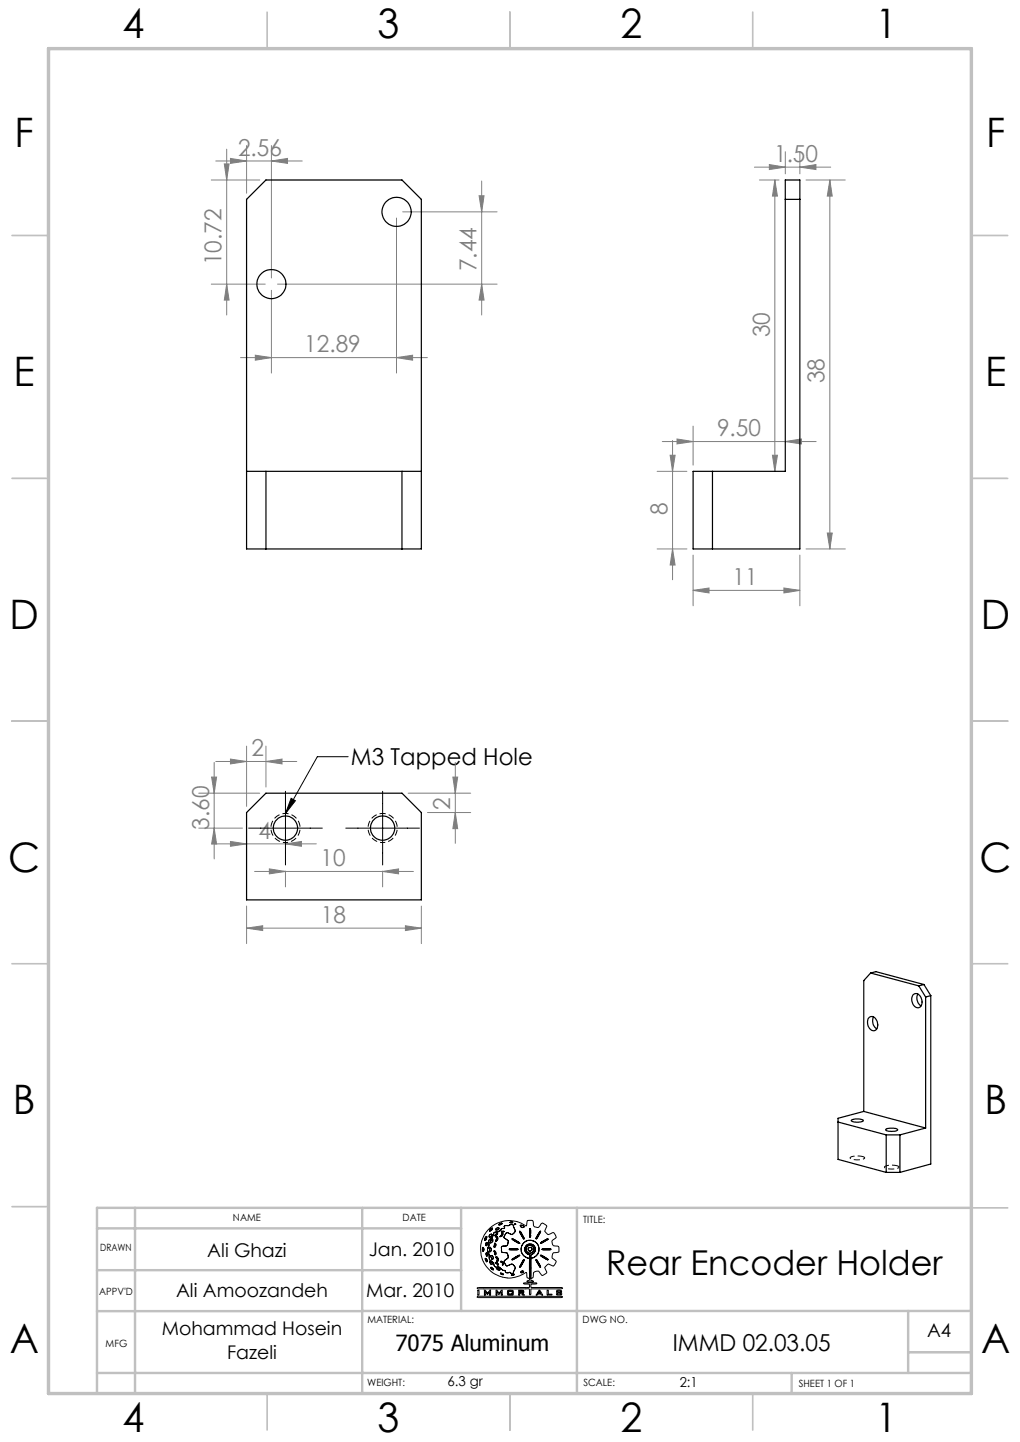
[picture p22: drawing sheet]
<svg xmlns="http://www.w3.org/2000/svg" width="210mm" height="297mm" viewBox="0 0 210 297" stroke-linecap="round" stroke-linejoin="round" font-family="sans-serif">
<defs><g id="words">
<g font-size="8.4">
<text x="25.2" y="7.9">4</text>
<text x="77.7" y="7.9">3</text>
<text x="127.7" y="7.9">2</text>
<text x="180.2" y="7.9">1</text>
<text x="3" y="30.3">F</text>
<text x="203" y="30.3">F</text>
<text x="2.8" y="79.5">E</text>
<text x="202.8" y="79.5">E</text>
<text x="2" y="129.5">D</text>
<text x="202" y="129.5">D</text>
<text x="1.7" y="179.5">C</text>
<text x="201.7" y="179.5">C</text>
<text x="2.7" y="229.5">B</text>
<text x="202.7" y="229.5">B</text>
<text x="2" y="278.8">A</text>
<text x="202" y="278.8">A</text>
<text x="25.2" y="294.9">4</text>
<text x="77.7" y="294.9">3</text>
<text x="127.7" y="294.9">2</text>
<text x="180.2" y="294.9">1</text>
</g>
<text font-size="7.1" x="124.8" y="262.7">Rear Encoder Holder</text>
<g font-size="4.8" fill="#808080">
<text x="49" y="32.1">2.56</text>
<text x="159.4" y="33.3">1.50</text>
<text x="45.6" y="54.6" transform="rotate(-90 45.6 54.6)">10.72</text>
<text x="98.1" y="55.9" transform="rotate(-90 98.1 55.9)">7.44</text>
<text x="158.5" y="69.5" transform="rotate(-90 158.5 69.5)">30</text>
<text x="62.7" y="72.6">12.89</text>
<text x="169.8" y="79" transform="rotate(-90 169.8 79)">38</text>
<text x="147.6" y="89.8">9.50</text>
<text x="137.4" y="106" transform="rotate(-90 137.4 106)">8</text>
<text x="150.8" y="120.5">11</text>
<text x="51.8" y="155.7">2</text>
<text x="92.7" y="166.8" transform="rotate(-90 92.7 166.8)">2</text>
<text x="43" y="170.9" transform="rotate(-90 43 170.9)">3.60</text>
<text x="53.2" y="172.7">4</text>
<text x="66" y="178.4">10</text>
<text x="66.1" y="190.1">18</text>
</g>
<g font-size="4.8">
<text x="72.3" y="157.5">M3 Tapped Hole</text>
<text x="138.5" y="278.2">IMMD 02.03.05</text>
</g>
<text font-size="4.6" x="81.4" y="278.2">7075 Aluminum</text>
<g font-size="3.9">
<text x="42.7" y="258.9">Ali Ghazi</text>
<text x="75.9" y="258.6">Jan. 2010</text>
<text x="36.2" y="267.1">Ali Amoozandeh</text>
<text x="75.4" y="267.1">Mar. 2010</text>
<text x="33.3" y="275.1">Mohammad Hosein</text>
<text x="190.9" y="275.5">A4</text>
<text x="46.8" y="279.9">Fazeli</text>
</g>
<g font-size="2.8">
<text x="92.1" y="285.6">6.3 gr</text>
<text x="139.9" y="285.6">2:1</text>
</g>
<g font-size="2.1">
<text x="48" y="251.5">NAME</text>
<text x="82.9" y="251.5">DATE</text>
<text x="120.1" y="251.9">TITLE:</text>
<text x="20.6" y="257.7">DRAWN</text>
<text x="20.4" y="266.6">APPV'D</text>
<text x="75.6" y="272.5">MATERIAL:</text>
<text x="120" y="272.5">DWG NO.</text>
<text x="21.8" y="277.4">MFG</text>
<text x="75.6" y="285.5">WEIGHT:</text>
<text x="120.1" y="285.5">SCALE:</text>
<text x="164.5" y="285.6">SHEET 1 OF 1</text>
</g>
</g></defs>
<g fill="none" stroke="#000" stroke-width=".21">
<path d="M71.7 155.9h-6.4l-6.5 11.7M51.2 170.6h15.2M58.8 163v15.1M59.9 164.4l.9 .5-2 2.7zM71.2 170.6h15.2M78.8 163v15.1M99.3 257.2l.1 .4M99.6 257.2l-.2-.3-.1 .3M99.6 257.2v.3M99.6 257.5l-.1 .2-.1-.1M99.8 255.1v.2M99.9 259.1a.57 .57 0 0 1 .4 .8z"/>
<path d="M100.1 258.1l.1 .6M100.1 254.7l.1 .4M100.1 254.7l-.3 .4M100.1 258v.1M100.1 258l.3 .3M100.2 255.1l-.2 .3-.1 .1-.1-.2M100.2 258.7h.1M100.3 256h-.2v.6l.2-.2M100.3 256v.4M100.4 257.2l.1 .8M100.4 258.3l-.1 .4M100.5 253.3a6 6 0 0 1 7.9-.8l.1-1a.78 .78 0 0 1 1-.1 .78 .78 0 0 1 .3 .9 .86 .86 0 0 0 .9 .5 .86 .86 0 0 0 .7-.8l.3-.1 .8 .5-.1 .6a.84 .84 0 0 0 .5 1.3l1-.4 .4 .4a.55 .55 0 0 1 0 .8l-.6 .4v.6l.2 .5 1.1 .2 .1 1-1.1 .2a.98 .98 0 0 0-.2 1.2l.7 .6-.4 .9-.2 .1-1.1-.5-.7 .8 .4 1.1-.8 .5-.4-.4a.79 .79 0 0 0-1.1-.4 .79 .79 0 0 0-.4 1l-.1 .2-.4 .2v.4l.6 .2-1.4 .1v-.2l.4-.1 .1-.2v-.2l-.5-.2-.1-.8v-.2h-.2a5.9 5.9 0 0 1-7.8-.9 5.9 5.9 0 0 1 .1-7.9z"/>
<path d="M100.5 258l.1 .2a1.75 1.75 0 0 0 .5 1.5M100.6 256.1l.1 .4-.3 .7M100.7 257.1v-.2h.2l.2 .3M100.7 257.1l.1 .4M100.8 257.5v.3h.2M100.9 255.9l.2 .1M100.9 259.8l-.1 .2 .4 .4 .2-.1-.1-.3M100.9 259.8l.4 .2M100.9 253.2l-.1 .3 .1 .1M100.9 255.2l-.3 .3v.6M101 258.7h.4l.1 .2-.1 .5h-.1zM101 255.7l-.1 .2"/>
<path d="M101.1 254.2h.1v.3l-.2 .3-.3-.1M101.1 254.2l-.4 .5M101.1 259.7l.4 .4M101.1 257.2l-.1 .6M101.2 255.1l.3 .2M101.2 255.1l-.2 .6M101.3 252.9l-.4 .3M101.3 252.9l.1 .2M101.4 253.1l-.5 .5M101.5 255.3l-.1 .4-.3 .3M101.5 255.3v.4l-.4 .3M101.5 254.3l-.1 .6-.5 .3"/>
<path d="M101.5 254.3l-.1 .4-.5 .5M101.7 257.6l.1 .4M101.7 256.6v.3M101.8 257.6h-.1M101.8 257.6l.3 .3M101.8 256.1l.3 .2v.3l-.4 .3M101.8 256.1l-.1 .5M101.8 258l.1 .5M102.1 258.9l.1-.1 .4 .5-.2 .5h-.1l.1-.5zM102.1 260v.1M102.1 260l.3 .2M102.1 257.9v.4l-.2 .2"/>
<path d="M102.1 254.7l.3 .1 .1 .4-.4 .5 .2-.6zM102.2 253l-.1 .3h.1M102.2 254.1l.2-.2v.2M102.2 254.1l-.3 .3M102.2 253.7l-.4 .1-.3 .5M102.2 253.7l-.5 .2-.2 .4M102.3 254.3l-.3 .2-.1-.1M102.4 254.1l-.1 .2M102.6 252.8l.1 .1v.2M102.6 252.8l-.4 .2M102.7 253.1l-.5 .2M103.2 254.5l-.2 .1"/>
<path d="M103.2 253.6l.2 .2 .4-.2h-.3M103.2 253.6h.3M103.2 260l.2 .1M103.2 260l-.2-.2h.3l.2 .2M103.3 257.3v.6l.6 .1M103.3 253.1l-.7 .6h-.4M103.3 257.3v.5l.6 .2M103.3 254l-.1 .5M103.3 254l.2 .1a.55 .55 0 0 1-.6 .6l.1-.1M103.4 251.9l-.6 .2M103.4 251.9l-.5 .4h-.2l.1-.2M103.5 260l.1 .5"/>
<path d="M103.6 253l-.3 .1M103.8 259.7l.1 .5M103.9 253h-.3M103.9 258l.6 .1 .1 .6M103.9 258l.5 .1 .2 .6M103.9 252.5v.5M104 254.3l-.2 .6 .3 .3M104 254.3l-.2 .5 .3 .4M104.1 255.2l.5 .3v.4M104.5 256.5l-1.2 .2v.6M104.5 252.4l-.6 .1M104.6 259.1l-.8 .6"/>
<path d="M104.6 255.9l-.1 .6M104.6 258.7v.4M105 251.8h.6M105 257.2h1.4M105 257.2l-.2 .1 .3 .1M105 251.8l.3 .1M105.1 257.4h1.4M105.2 254.2l-.8-.3-.4 .4M105.2 252.2l.5 .2M105.2 252.2l-.7 .2M105.4 259.4l.2 .1M105.4 255.1l.3 .3 1.3 .7-.3-.3"/>
<path d="M105.4 255.1l.9 .4M105.6 251.8l-.3 .1M105.6 254.1l-.2 .2-.2-.1M105.7 252.4l.1 .5M105.8 252.9l.2 .4M106 253.8l-.4 .3M106 252.1h.2l-.3 .1zM106 253.3v.5M106 253.3l.1 .3-.1 .2M106.3 255.5l.4 .3M106.4 257.2h.2l-.1 .2M106.6 258.6l-1.2 .8"/>
<path d="M106.8 258.8l-1.2 .7M106.9 258.5l-.3 .1M106.9 258.5l.1 .1-.2 .2M107 253.7l.4 .7M107 253.6l.3 .3M107 253.6v.1M107.1 252.5l.1 .2M107.2 252.7l.2 .1M107.3 257.2v.6l.3 .6M107.3 257.2l.1 .7 .2 .5M107.3 253.9l.2 .4M107.4 254.4l.4 .8 .2-.1-.2-.4"/>
<path d="M107.5 254.3l.3 .4M107.6 252.4l-.3-.1-.2 .2M107.6 252.4l.2 .2M107.6 252.4l-.4-.1-.1 .2M107.6 258.4l.9 .6M107.7 256.1l-.4 1.1M107.7 256.1l-.3 .5-.1 .6M107.8 259.9l.2-.4-.2-.1-.8 1.4M107.8 259.9l-.3 .4M107.8 252.6l.1 .1M107.9 255.9l-.2 .2M107.9 252.7l-.5 .1"/>
<path d="M108.1 257.7l.5 .6M108.1 257v.7M108.3 257.5l.3 .4M108.5 256.8l-.2 .7M108.6 258.3l.4 .1v.6l-.1 .1-.4-.1M108.6 257.9l.7 .2M108.7 255.5l1.3 .2M108.7 255.5l-.8 .4M108.7 255.5l.6-.1 .7 .3M108.7 257.4l.5 .3M108.7 257.4l.2 .2 .3 .1M109 256.5l.7 .2 .3 .5"/>
<path d="M109 256.5l.5 .1 .5 .6M109 256.5l-.5 .3M109 256.9l-.2 .2-.1 .3M109 254.3v.4M109 254.7l.2 .1M109 256.9l.4 .1 .1 .2v.3l-.3 .2M109 256.9l-.3 .2v.3M109.1 259.2l-.1 2M109.1 259.2l.2 .1v1.8M109.2 254.3l-.1-1.3-.1 1.3M109.2 254.3l.1 .3M109.3 254.6l-.1 .2"/>
<path d="M109.4 258.4l-.1 .7M109.5 256.3h-.8l-.4 .3-.2 .4M109.5 256.3l.6 .5M109.5 256.3l-.5-.1-.5 .2-.4 .6M109.9 258.2l-.5 .2M110 257.2l-.2 .5-.5 .4M110 257.2l-.3 .7-.4 .2M110 255.7l.8 .7M110.1 256.8l.1 .3M110.2 257.7l-.3 .5M110.2 257.1v.6M110.3 258.8l-1 .3"/>
<path d="M110.3 259.5h.3l.7 1.5zM110.7 254.3l-.4 .9M110.8 256.4l.2 .7-.1 .6M110.8 256.4l.1 .5v.8M110.9 257.7l-.1 .5-.5 .6M110.9 257.7l-.2 .7-.4 .4M111 253.9l-.3 .4M111 253.9l.3-.3-.6 1.3-.4 .3M111.6 258.8l-.3-.3 .5 .2 1.1 .8-.5-.2M111.6 258.8l.4 .3M111.6 255.8l-.3 .3 .4-.2M111.7 257.2h1.5"/>
<path d="M111.7 257.2l-.1 .1 .2 .1M111.8 257.4h1.5M112 259.1l.4 .2M112 255.5l-.4 .3M112.1 255.7l-.4 .2M112.5 255.4l-.4 .3M112.6 255.2h.3l-.4 .2M112.6 255.2l-.6 .3M113.2 257.2l.2 .1-.1 .1M98.2 265.3l.2-.1h10.5v-.7h-.9l-.2-.2 2.7-.1v.2l-1.2 .1v.6l6.4 .1 .1 .2-6.4 .1-.1 1.1-.2 .1-.1-1.1-.3-.2-10.2 .1zM98.3 267h17.4l.1 .1-.3 .2h-16.9l-.4-.1zM98.4 265.7h.2v1h-.2z"/>
<path d="M99.7 265.7l.3 .1 .4 .5 .4-.6h.2v1h-.2v-.6l-.5 .5-.4-.5v.6h-.2zM101.4 261.2l.2 .2M101.4 261.2l-.3-.2-.1 .1 .6 .5v-.2M101.5 260.1l.2 .5M101.7 260.6l.3 .3M102 260.9h.7l.3 .3M102.1 260.1l.3 .3M102.1 265.7l.7 .6 .4-.5 .2-.1v1h-.2v-.6l-.4 .5-.5-.5v.6h-.2zM102.3 261.1l-.1 .2 .2 .2 .4 .1 .1-.1-.1-.2M102.3 261.1l.5 .2M102.4 260.2l.2 .3v.1l-.2-.2M103 261.2l.6 .5"/>
<path d="M103 262.2l.7 .3h-.4zM103.4 260.1v.4h.2M103.6 261.7h.3M103.9 261.7l.2 .4M103.9 260.2l.3 .5M104.1 262.1h.6M104.5 265.8l.2-.1 1 .1v.9h-1.2zM104.7 260.6l-.5 .1M104.7 265.9v.7M104.7 266.6h.7M104.7 265.9h.7M105 262l.2 .3h.5"/>
<path d="M105 262l-.3 .1M105.1 260.4l-.4 .2M105.1 260.4l.5 .1M105.4 265.9v.7M105.6 260.5l.3 .3M105.8 261.7l-.1 .6M105.9 262.5l-.1-.1-.6 .2h.4M105.9 262.5l-.3 .1M105.9 260.8l.2 .4-.3 .5M105.9 260.8l.2 .3-.3 .6M106.8 265.7l1 .1v.5l-.3 .1 .5 .3h-.4l-.4-.3h-.2v.3h-.2zM107 265.9l.6 .1"/>
<path d="M107 266.2h.6M107 265.9v.3M107 260.8v.2M107.5 261.8l-.3 .2M107.5 261.8l.3 .1M107.5 260.3l-.5 .7M107.6 266v.2M107.8 261.9l-.2 .2-.4-.1M109 261.2v2M109 263.2h.3M109.3 262.2v1M109.3 261.1v1.1"/>
<path d="M110.9 265.8h.3l.5 .9-.9-.2-.4 .2zM111.1 266l.1 .3h-.4zM112.7 265.7h.2v.9h.7v.1h-1zM114.7 265.8h.9v.2h-.2v-.1h-.6v.2l.8 .1v.5h-1l-.1-.2 .3-.1v.2h.6v-.3h-.7l-.1-.1z"/>
</g>
<g fill="none" stroke="#808080" stroke-width=".21">
<path d="M43.5 37.1h10M44.4 33.2h17.8M46.2 33.8h1l-.5 3.3zM46.7 30.7v34.2M47.4 32.6l3.4 .6-3.4 .5zM50.8 30v9.8M55.9 33.2l3.3-.6v1.1zM55.9 30v27.3M99.2 37.3v27.6M155.3 34.4h15.7M156.4 37.1h4M158.4 33.9l3.3 .5-3.3 .5z"/>
<path d="M159.5 37.1l.6 3.3h-1.1zM159.5 37.1v60M161.7 31.3v4.5M164.7 34.4l3.3-.5v1zM164.7 31.3v4.5M165.9 37.1h8.1M170.9 37.1l.4 3.3h-1zM170.9 37.1v76M43.5 58.5h11.1M46.7 58.5l.5 3.3h-1zM55.9 59.8v17M57.2 58.5h45.1"/>
<path d="M81.6 44.9v31.9M82.9 43.6h19.4M98.6 40.3h1.1l-.5 3.3zM99.2 58.5l.5 3.3h-1.1zM49.5 73.7h38.5M52.6 73.2l3.3 .5-3.3 .5zM81.6 73.7l3.3-.5v1zM135.3 97.1h6.1M136.3 90.9h31.7M138 93.8h1l-.5 3.3zM138.5 90.7v28.7M139.4 90.4l3.3 .5-3.3 .5z"/>
<path d="M142.7 87.8v8M159 93.8h1.1l-.6 3.3zM161.7 90.9l3.3-.5v1zM135.3 113.1h6.1M138.5 113.1l.5 3.3h-1zM142.7 114.3v10.5M164.7 114.3v10.5M165.9 113.1h8.1M170.3 109.8h1l-.4 3.3zM142.7 121.6l3.3-.5v1zM142.7 121.6h22M161.4 121.1l3.3 .5-3.3 .5z"/>
<path d="M44.1 157v19.9M44.4 156.8h16.7M47.4 156.3l3.4 .5-3.4 .5zM50.8 153.7v12.4M54.8 156.8l3.3-.5v1zM54.8 153.7v8.4M93.7 157v16.7M40.9 163.4h12.6M40.9 170.6h9M43.6 160.1h1l-.5 3.3zM44.1 170.6l.5 3.2h-1zM44.4 173.8h20.7"/>
<path d="M47.4 173.3l3.4 .5-3.4 .5zM52.4 179.5h32.7M55.5 179l3.3 .5-3.3 .5zM58.8 173.8l3.3-.5v1zM58.8 179.4v3.3M78.8 179.5l3.3-.5v1zM78.8 179.4v3.3M84 163.4h12.9M88 167.4h8.9M93.2 160.1h1l-.5 3.3zM93.7 167.4l.5 3.3h-1zM50.8 191.2l3.3-.5v1z"/>
<path d="M50.8 186.6v7.7M50.8 191.2h35.9M83.5 190.7l3.2 .5-3.2 .5zM86.7 186.6v7.7"/>
</g>
<path d="M177.6 238.2a3.2 3.2 0 0 0-2.6 .3 2.99 2.99 0 0 0 3 0l-.4-.3M184.7 240.1a3.2 3.2 0 0 0-2.6 .3 2.99 2.99 0 0 0 3 0l-.4-.3" fill="none" stroke="#000" stroke-width=".21" stroke-dasharray="1.3 .6" stroke-dashoffset=".3" stroke-linecap="butt"/>
<path d="M58.8 173.5a3 3 0 0 1-2.7-4.4 3 3 0 0 1 5.2-.2 3 3 0 0 1-2.3 4.6h-.2M78.8 173.5a3 3 0 0 1-2.7-4.4 3 3 0 0 1 5.2-.2 3 3 0 0 1-2.3 4.6h-.2" fill="none" stroke="#000" stroke-width=".21" stroke-dasharray="1.3 .6" stroke-dashoffset=".7" stroke-linecap="butt"/>
<g fill="none" stroke="#c0c0c0" stroke-width=".35">
<path d="M55 2.5v7.5M105 2.5v7.5M155 2.5v7.5M2.5 48.5h7.5M200 48.5h7.5M2.5 98.5h7.5M200 98.5h7.5M2.5 148.5h7.5M200 148.5h7.5M2.5 198.5h7.5M200 198.5h7.5M2.5 248.5h7.5"/>
<path d="M200 248.8h7.5M55 287v7.5M105 287v7.5M155 287v7.5"/>
</g>
<g fill="none" stroke="#c0c0c0" stroke-width=".5">
<path d="M20 253h74.9M27.8 248.8v38.2M74.6 248.8v38.2M94.9 248.8v21.2M118.8 248.8v38.2M200 248.8h-180v38.2M20 270h54.6M20 261.6h74.9M74.6 270h125.4M187 270v12.8M187 278.5h13M20 282.8h180"/>
<path d="M163 282.8v4.2"/>
</g>
<path d="M10 10h190v277h-190z" fill="none" stroke="#c0c0c0" stroke-width=".7"/>
<g fill="#808080">
<path d="M81.6 73.7l3.3-.5v1zM52.6 73.2l3.3 .5-3.3 .5zM161.7 90.9l3.3-.5v1zM139.4 90.4l3.3 .5-3.3 .5zM54.8 156.8l3.3-.5v1zM47.4 156.3l3.4 .5-3.4 .5zM58.8 173.8l3.3-.5v1zM47.4 173.3l3.4 .5-3.4 .5z"/>
<path d="M142.7 121.6l3.3-.5v1zM161.4 121.1l3.3 .5-3.3 .5zM50.8 191.2l3.3-.5v1zM83.5 190.7l3.2 .5-3.2 .5zM55.5 179l3.3 .5-3.3 .5zM78.8 179.5l3.3-.5v1z"/>
<path d="M158.4 33.9l3.3 .5-3.3 .5zM164.7 34.4l3.3-.5v1z"/>
<path d="M55.9 33.2l3.3-.6v1.1zM47.4 32.6l3.4 .6-3.4 .5z"/>
<path d="M159 93.8h1.1l-.6 3.3zM159.5 37.1l.6 3.3h-1.1zM170.3 109.8h1l-.4 3.3zM170.9 37.1l.4 3.3h-1z"/>
<path d="M46.7 58.5l.5 3.3h-1zM46.2 33.8h1l-.5 3.3zM99.2 58.5l.5 3.3h-1.1zM98.6 40.3h1.1l-.5 3.3zM138.5 113.1l.5 3.3h-1zM138 93.8h1l-.5 3.3zM93.7 167.4l.5 3.3h-1zM93.2 160.1h1l-.5 3.3zM44.1 170.6l.5 3.2h-1zM43.6 160.1h1l-.5 3.3z"/>
</g>
<path d="M59.9 164.4l.9 .5-2 2.7z" fill="#000"/>
<g fill="none" stroke="#000" stroke-width=".25">
<path d="M161.7 37.1h3v76h-22v-16h19zM50.8 41.1l4-4h28l3.9 4v72h-35.9zM161.7 41.1h3M50.8 97.1h35.9M54.8 97.1v16M82.8 97.1v16M146.7 97.1v16M50.8 167.4l4-4h28l3.9 4v17.9h-35.9zM179 209.5a1.11 1.11 0 0 1 1.6 1 1.12 1.12 0 0 1 0 1.2 1.12 1.12 0 0 1-1.1 .5 1.89 1.89 0 0 1-.5-2.7zM179.2 200.4l-1.4 1.6v26.9M179.2 200.4l10 2.7M179.2 200.4l1.1-.3 9.9 2.7"/>
<path d="M179.8 209.5l-.1 .2a1.95 1.95 0 0 0 .8 2.2M188.1 204.8a1.2 1.2 0 0 1 1.7 1.2 1.02 1.02 0 0 1-.1 1.2 1.02 1.02 0 0 1-1.2 .2 1.88 1.88 0 0 1-.4-2.6zM189 204.7a1.89 1.89 0 0 0 .6 2.5M189.2 203.1l1.4 2.2M190.2 202.8l-1 .3M190.2 202.8l1.4 2.3M190.6 205.3v27M191.6 205.1v34.6l-6.3 1.8M191.6 205.1l-1 .2M172.5 231.1l10 2.6M175.3 230.7a2.84 2.84 0 0 1 2.5 .1 2.4 2.4 0 0 1-2.5 0zM177.8 228.9l12.8 3.4"/>
<path d="M177.8 228.9l-5.3 1.4v8.5l10 2.7M182.4 232.6a2.84 2.84 0 0 1 2.4 .1 2.4 2.4 0 0 1-2.5 0zM182.5 233.7h2.8M182.5 233.7v7.8M185.3 233.7v7.8M190.6 232.3l-5.3 1.4M182.5 241.5h2.8"/>
<circle cx="55.9" cy="58.5" r="3"/>
<circle cx="81.7" cy="43.6" r="3"/>
<circle cx="58.8" cy="170.6" r="2.49"/>
<circle cx="78.8" cy="170.6" r="2.49"/>
</g>
<use href="#words"/>
</svg>
